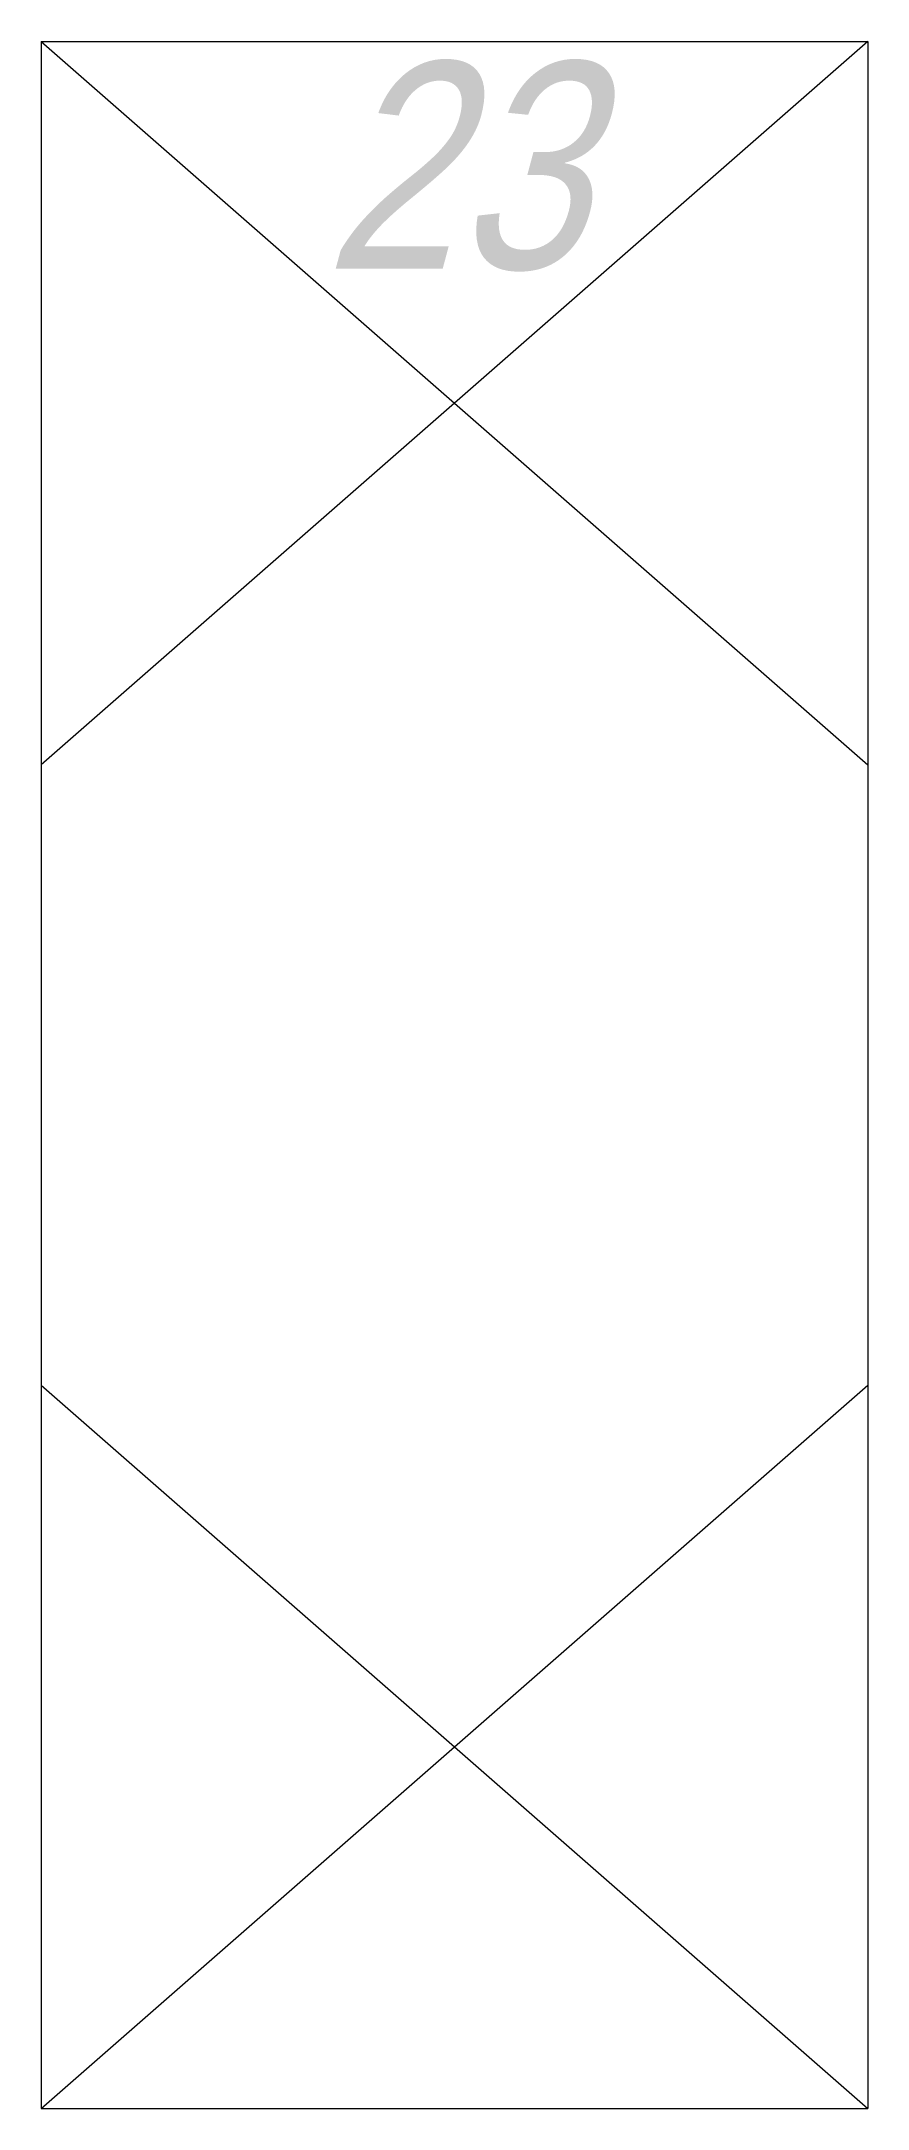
# Model space of a CAD drawing. Header units: millimetres. Extents: x 0 to 4, y -5 to 5.
import ezdxf
from ezdxf.enums import TextEntityAlignment as Align

# ---------------------------------------------------------------- set-up
doc = ezdxf.new("R2010")
doc.units = ezdxf.units.MM
doc.header["$LTSCALE"] = 0.5
doc.layers.get('0').update_dxf_attribs({"color": 9, "lineweight": 15})
doc.layers.add('Namebox', color=9, linetype='Continuous', lineweight=20)
doc.styles.add('Longhand', font='vnfont.shx', dxfattribs={"width": 0.85, "oblique": 15})

msp = doc.modelspace()

# ---------------------------------------------------------------- linework, layer by layer
at = {"ltscale": 0.5}
for p, q in [((0, 5), (0, -5)), ((0, 5), (4, 5)), ((0, 5), (4, 1.5)), ((4, 5), (0, 1.5)), ((4, 5), (4, -5)), ((0, -1.5), (4, -5)), ((0, -5), (4, -1.5)), ((0, -5), (4, -5))]:
    msp.add_line(p, q, dxfattribs=at)

# ---------------------------------------------------------------- texts
at = {"layer": 'Namebox', "color": 4, "style": 'Longhand', "oblique": 15, "width": 0.85}
msp.add_text('23', height=1, dxfattribs=at).set_placement((2, 4.9), align=Align.TOP_CENTER)

doc.saveas('drawing.dxf')
